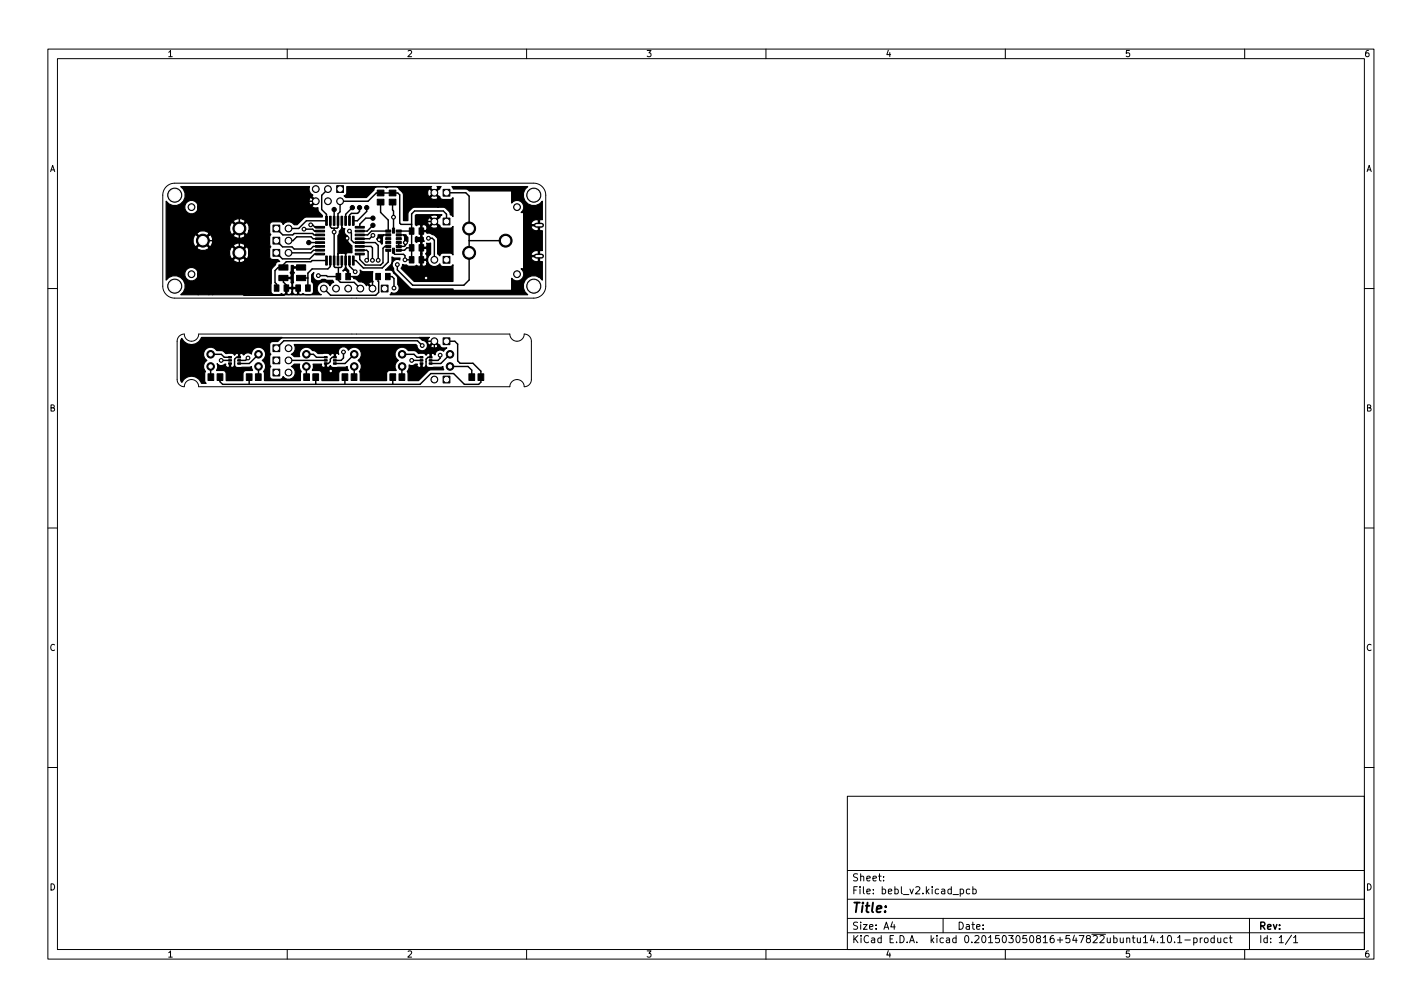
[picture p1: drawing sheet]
<svg xmlns="http://www.w3.org/2000/svg" width="297mm" height="210mm" viewBox="0 0 297 210" stroke-linecap="round" stroke-linejoin="round" font-family="sans-serif">
<defs><g id="words">
<text font-size="2.8" x="178" y="190.6">Title:</text>
<g font-size="2.1">
<text x="178" y="184">Sheet:</text>
<text x="178" y="186.7">File: bebl_v2.kicad_pcb</text>
<text x="178" y="196.9">KiCad E.D.A. kicad 0.201503050816+547822ubuntu14.10.1-product</text>
<text x="178" y="194.1">Size: A4</text>
<text x="200" y="194.1">Date:</text>
<text x="263" y="194.1">Rev:</text>
<text x="263" y="196.9">Id: 1/1</text>
</g>
<g font-size="1.8">
<text x="35" y="11.9">1</text>
<text x="85" y="11.9">2</text>
<text x="135" y="11.9">3</text>
<text x="185" y="11.9">4</text>
<text x="235" y="11.9">5</text>
<text x="285" y="11.9">6</text>
<text x="10.3" y="35.9">A</text>
<text x="285.3" y="35.9">A</text>
<text x="10.3" y="85.9">B</text>
<text x="285.3" y="85.9">B</text>
<text x="10.3" y="135.9">C</text>
<text x="285.3" y="135.9">C</text>
<text x="10.3" y="185.9">D</text>
<text x="285.3" y="185.9">D</text>
<text x="35" y="199.9">1</text>
<text x="85" y="199.9">2</text>
<text x="135" y="199.9">3</text>
<text x="185" y="199.9">4</text>
<text x="235" y="199.9">5</text>
<text x="285" y="199.9">6</text>
</g>
</g></defs>
<g fill="none" stroke="#000" stroke-width=".21">
<path d="M10 10.2h277v190.1h-277zM12 12.2h273v186.1h-273zM60 10.2v2M110 10.2v2M160 10.2v2M210 10.2v2M260 10.2v2M34.7 39l.7-.5 1.1-.3h75a2.5 2.5 0 0 1 2.5 2.5v19a2.5 2.5 0 0 1-2.5 2.5h-75a2.5 2.5 0 0 1-2.5-2.5v-19l.2-1zM10 60.2h2M37.4 70.2l.5-.3a.41 .41 0 0 1 .5-.1 .41 .41 0 0 1 .2 .5 1.5 1.5 0 0 0 1.7 .9 1.5 1.5 0 0 0 1.2-1.5h65a1.5 1.5 0 0 0 1.5 1.5 1.5 1.5 0 0 0 1.5-1.5 1.5 1.5 0 0 1 1.5 1.5v8a1.5 1.5 0 0 1-1.5 1.5 1.5 1.5 0 0 0-1.5-1.5 1.5 1.5 0 0 0-1.5 1.5h-65a1.5 1.5 0 0 0-1.5-1.5 1.5 1.5 0 0 0-1.5 1.5 1.5 1.5 0 0 1-1.5-1.5v-8.1zM285 60.2h2M10 110.2h2"/>
<path d="M285 110.2h2M10 160.2h2M177 166.3h108v32h-108zM285 160.2h2M60 198.3v2M110 198.3v2M160 198.3v2M177 194.8h108M177 191.8h108M177 187.8h108M177 181.8h108M184.6 183.8v.1"/>
<path d="M184.6 183v.1M186.4 192.5l-.3 1h.9M186.8 193v1M197 191.8v3M200.6 185.7l.4-.1 .3 .3-.2 .7h-.5M200.6 185.6v1.5M202.6 185.7l-.5-.1-.2 .3 .1 .7h.6M203.2 185.7l.4-.1 .3 .3-.1 .7h-.6M203.2 185.1v1.5M210 198.3v2M242.4 195.8l.5-.5v1.5M242.4 196.8h.9"/>
<path d="M244.1 195.4l.1-.1a.8 .8 0 0 1 .5 .8 .8 .8 0 0 1-.5 .7 1 1 0 0 1-.1-1.4zM245.4 196.7v.1M246 195.8l.4-.5v1.5M246 196.8h.9M247.5 196.3h1.1M249.4 195.9l.4-.1 .3 .3-.2 .7h-.5M249.4 195.8v1.5M250.7 195.8v1M251.1 195.8l-.4 .3M251.7 195.9l.4-.1 .3 .3v.4l-.3 .3h-.4l-.1-.3zM253.6 195.9l-.4-.1-.3 .3 .2 .7h.5M253.6 195.3v1.5"/>
<path d="M254.4 195.8v1h.4l.2-.1M255 195.8v1M256.4 195.9l-.5-.1-.3 .3 .2 .7h.6M256.8 195.8h.6M257 195.3v1.3l.4 .2M260 198.3v2M261 191.8v6.5M269.8 195.3l-1.3 1.9M270.2 195.8l.4-.5v1.5M270.2 196.8h.9"/>
</g>
<g fill="#000" stroke="#000" stroke-width=".21">
<path d="M70.3 38.8h1.5v1.4h-1.5zM92.6 39.5h1.4v1.5h-1.4zM57 49.5h1.4v1.5h-1.4zM57 52.1h1.4v1.4h-1.4zM57 47h1.4v1.4h-1.4zM57.3 59.5h1v1.3h-1zM58.3 55.3h1.8v1.1h-1.8zM58.3 57.5h1.8v1.1h-1.8zM59.3 59.5h1v1.3h-1zM62 57.5h1.9v1.1h-1.9zM62 55.3h1.9v1.1h-1.9zM65.9 52.9h1.9v.3h-1.9z"/>
<path d="M65.9 52.1h1.9v.3h-1.9zM65.9 51.3h1.9v.3h-1.9zM65.9 50.5h1.9v.3h-1.9zM65.9 49.7h1.9v.3h-1.9zM65.9 48.9h1.9v.3h-1.9zM65.9 48.1h1.9v.3h-1.9zM65.9 47.3h1.9v.3h-1.9zM68 53.4h.4v1.9h-.4zM68 45.1h.4v1.9h-.4zM68.8 53.4h.4v1.9h-.4zM68.8 45.1h.4v1.9h-.4zM69.6 53.4h.4v1.9h-.4z"/>
<path d="M69.6 45.1h.4v1.9h-.4zM70.4 53.4h.4v1.9h-.4zM70.4 45.1h.4v1.9h-.4zM70.2 57.1h1v1.3h-1zM71.2 53.4h.4v1.9h-.4zM71.2 45.1h.4v1.9h-.4zM72 53.4h.4v1.9h-.4zM72 45.1h.4v1.9h-.4zM72.8 53.4h.4v1.9h-.4zM72.8 45.1h.4v1.9h-.4zM72.2 57.1h1v1.3h-1zM73.6 53.4h.4v1.9h-.4z"/>
<path d="M73.6 45.1h.4v1.9h-.4zM74.2 52.9h1.9v.3h-1.9zM74.2 52.1h1.9v.3h-1.9zM74.2 51.3h1.9v.3h-1.9zM74.2 50.5h1.9v.3h-1.9zM74.2 49.7h1.9v.3h-1.9zM74.2 48.9h1.9v.3h-1.9zM74.2 48.1h1.9v.3h-1.9zM74.2 47.3h1.9v.3h-1.9zM78.5 57.1h1v1.3h-1zM78.8 39.7h1.4v1.2h-1.4zM78.8 41.6h1.4v1.2h-1.4z"/>
<path d="M79.6 59.5h1.5v1.5h-1.5zM80.5 57.1h1v1.3h-1zM80.6 50.4h1v.5h-1zM80.6 49.6h1v.5h-1zM80.6 48.8h1v.5h-1zM80.6 48h1v.5h-1zM80.6 51.2h1v.5h-1zM80.6 52h1v.5h-1zM82 51.8h.4v1.1h-.4zM82 47.6h.4v1.1h-.4zM81.3 39.7h1.4v1.2h-1.4zM81.3 41.6h1.4v1.2h-1.4z"/>
<path d="M82.8 52h1v.5h-1zM82.8 51.2h1v.5h-1zM82.8 48h1v.5h-1zM82.8 48.8h1v.5h-1zM82.8 49.6h1v.5h-1zM82.8 50.4h1v.5h-1zM85.5 51.1h1v1.3h-1zM85.5 53.6h1v1.3h-1zM85.5 47.6h1v1.3h-1zM87.5 51.1h1v1.3h-1zM87.5 53.6h1v1.3h-1zM87.5 47.6h1v1.3h-1z"/>
<path d="M92.6 53.5h1.4v1.5h-1.4zM92.6 45.5h1.4v1.5h-1.4zM43.4 78h1.2v1.4h-1.2zM45.4 78h1.2v1.4h-1.2zM47.7 75.7h.6v.3h-.6zM47.7 75.1h.6v.3h-.6zM47.7 74.4h.6v.3h-.6zM49.6 74.4h.7v.3h-.7zM49.6 75.7h.7v.3h-.7zM49.6 75.1h.7v.3h-.7zM51.4 78h1.2v1.4h-1.2zM53.4 78h1.2v1.4h-1.2z"/>
<path d="M57 74.5h1.4v1.5h-1.4zM57 72h1.4v1.4h-1.4zM57 77.1h1.4v1.4h-1.4zM61.8 59.5h1v1.3h-1zM63.8 59.5h1v1.3h-1zM63.4 78h1.2v1.4h-1.2zM65.4 78h1.2v1.4h-1.2zM67.7 75.7h.6v.3h-.6zM67.7 75.1h.6v.3h-.6zM67.7 74.4h.6v.3h-.6zM69.7 74.4h.6v.3h-.6zM69.7 75.7h.6v.3h-.6z"/>
<path d="M69.7 75.1h.6v.3h-.6zM71.4 78h1.2v1.4h-1.2zM73.4 78h1.2v1.4h-1.2zM81.4 78h1.2v1.4h-1.2zM83.4 78h1.2v1.4h-1.2zM87.7 75.7h.7v.3h-.7zM87.7 75.1h.7v.3h-.7zM87.7 74.4h.7v.3h-.7zM89.7 74.4h.6v.3h-.6zM89.7 75.7h.6v.3h-.6zM89.7 75.1h.6v.3h-.6zM92.6 78.5h1.4v1.5h-1.4z"/>
<path d="M92.6 70.5h1.4v1.5h-1.4zM97.9 78h1.2v1.4h-1.2zM99.9 78h1.2v1.4h-1.2z"/>
<circle cx="66" cy="39.5" r=".71"/>
<circle cx="68.5" cy="39.5" r=".71"/>
<circle cx="36.5" cy="40.7" r="1.47"/>
<circle cx="36.5" cy="59.7" r="1.47"/>
<circle cx="40" cy="43.2" r=".71"/>
<circle cx="40" cy="57.2" r=".71"/>
<circle cx="42.4" cy="50.2" r="1.35"/>
<circle cx="50" cy="47.7" r="1.35"/>
<circle cx="50" cy="52.8" r="1.35"/>
<circle cx="60.3" cy="52.8" r=".71"/>
<circle cx="60.3" cy="47.7" r=".71"/>
<circle cx="60.3" cy="50.2" r=".71"/>
<circle cx="63.5" cy="47.8" r=".4"/>
<circle cx="64.5" cy="50.6" r=".45"/>
<circle cx="64.9" cy="46.9" r=".4"/>
<circle cx="66" cy="42" r=".71"/>
<circle cx="66.5" cy="57.5" r=".4"/>
<circle cx="68.5" cy="42" r=".71"/>
<circle cx="69.8" cy="43.7" r=".45"/>
<circle cx="69.8" cy="48.4" r=".4"/>
<circle cx="71" cy="42" r=".71"/>
<circle cx="72.5" cy="49.7" r=".4"/>
<circle cx="73" cy="48.2" r=".4"/>
<circle cx="73.6" cy="43.3" r=".45"/>
<circle cx="74.2" cy="56.7" r=".4"/>
<circle cx="75.1" cy="43.3" r=".45"/>
<circle cx="76.6" cy="43.3" r=".45"/>
<circle cx="76.6" cy="54.3" r=".4"/>
<circle cx="77.8" cy="54.3" r=".4"/>
<circle cx="77.9" cy="45.5" r=".45"/>
<circle cx="77.9" cy="49.1" r=".4"/>
<circle cx="77.9" cy="47" r=".45"/>
<circle cx="79" cy="54.3" r=".4"/>
<circle cx="79.2" cy="50" r=".4"/>
<circle cx="82.2" cy="45.3" r=".4"/>
<circle cx="83" cy="55.2" r=".4"/>
<circle cx="84.6" cy="54.2" r=".4"/>
<circle cx="84.7" cy="50.6" r=".4"/>
<circle cx="89" cy="58" r=".4"/>
<circle cx="89.5" cy="49.7" r=".4"/>
<circle cx="90.7" cy="40.2" r=".71"/>
<circle cx="90.7" cy="54.2" r=".71"/>
<circle cx="90.7" cy="46.2" r=".71"/>
<circle cx="98" cy="52.8" r="1.35"/>
<circle cx="98" cy="47.7" r="1.35"/>
<circle cx="105.6" cy="50.2" r="1.35"/>
<circle cx="108" cy="43.2" r=".71"/>
<circle cx="108" cy="57.2" r=".71"/>
<circle cx="111.5" cy="40.7" r="1.47"/>
<circle cx="111.5" cy="59.7" r="1.47"/>
<circle cx="44" cy="74" r=".79"/>
<circle cx="44" cy="76.5" r=".79"/>
<circle cx="46.2" cy="75.2" r=".4"/>
<circle cx="51.8" cy="74.7" r=".4"/>
<circle cx="54" cy="74" r=".79"/>
<circle cx="54" cy="76.5" r=".79"/>
<circle cx="60.3" cy="75.2" r=".71"/>
<circle cx="60.3" cy="72.7" r=".71"/>
<circle cx="60.3" cy="77.8" r=".71"/>
<circle cx="64" cy="74" r=".79"/>
<circle cx="64" cy="76.5" r=".79"/>
<circle cx="67.6" cy="60.2" r=".71"/>
<circle cx="69.1" cy="77.5" r=".4"/>
<circle cx="70.2" cy="60.2" r=".71"/>
<circle cx="71.8" cy="73.5" r=".4"/>
<circle cx="72.7" cy="60.2" r=".71"/>
<circle cx="74" cy="74" r=".79"/>
<circle cx="74" cy="76.5" r=".79"/>
<circle cx="75.3" cy="60.2" r=".71"/>
<circle cx="77.8" cy="60.2" r=".71"/>
<circle cx="82.3" cy="60.1" r=".4"/>
<circle cx="84" cy="76.5" r=".79"/>
<circle cx="84" cy="74" r=".79"/>
<circle cx="86" cy="75.2" r=".4"/>
<circle cx="88.2" cy="72.1" r=".4"/>
<circle cx="90.7" cy="79.2" r=".71"/>
<circle cx="90.7" cy="71.2" r=".71"/>
<circle cx="91.9" cy="74.2" r=".4"/>
<circle cx="94" cy="76.5" r=".79"/>
<circle cx="94" cy="74" r=".79"/>
</g>
<path d="M112 53.5h1.1M112 47h1.1" fill="none" stroke="#000" stroke-width="1.1"/>
<g fill="none" stroke="#000" stroke-width=".3">
<path d="M68.5 39.5l-1.3 1.3v2.9l1 1v1.4h-4.2l-1.6 1.6h-2.1M42.4 50.2h7.6M57.7 47.7l1.4 1.3h2l.3-.3h3.9l.3 .3h1.2M57.7 50.2l1.3 1.3h2l.4 .5h3.5l.6-.6h1.3M57.7 52.8l1.3 1.2h5.7l1-1h1.1M63.5 47.8h1.8l.4 .4h1.1M64.3 58h-1.4v.3M64.5 50.6h2.3M64.5 50.6h.1M64.9 46.9h.4l.5 .5h1M66 42h-14l-2 2v16.6l1 1h8.3l.5-.5v-1.6l-.6-.6v-.9h1.5l.3-.4v-1.5l.3-.3h1.6M66.5 57.5h1.7l.2 .2h2.3"/>
<path d="M66.8 49.8h-1.4l-.4-.4h-3l-.8 .8h-.9M66.8 52.2h-1.3l-.5 .6h-4.7M68.2 54.4h-3l-.2 .2h-5.2l-.6 .6v.6h-1.1l-.7 .7v2.5l.4 .3v.8M69 46.1v1.2l.3 .3h1.1l.2-.2v-2.8l.4-.4v-2.2h5.9l1.7-1.7h4.5l.4 .4v5.9l.2 .2h2.3M69 54.4v1.2l-.5 .5h-3.3l-.9 .9v3.1M69.8 43.7h.1M69.8 47.6v8l.2 .2h1.2l.2-.2v-1.2M69.8 48.4h.1M69.8 43.7v2.4M70.6 54.4v-1.4l.2-.2h1.2l.2 .2v3.3l.5 .6v.8h4.1l1 1.1v1.4M70.7 55.8v2.7l.4 .4h2.9l1.3 1.3M71.4 49.3h.1"/>
<path d="M71.4 46.1v6.7M71.4 49.7h1.1M73 54.4v1.1l1.2 1.2M73 48.2l.4 .4v1.5l.5 .5h4.5l.6 .6v3.1M73.6 43.3l-1.4 1.4v1.4M75.1 43.3v.8l-.4 .4h-1.3l-.4 .4v1.2M75.2 51.4h2.3l.3 .3v2.6M75.2 52.2h1.4l.3 .3v1.5l-.3 .3M76.6 43.3v.8l-1.9 2h-.9M77.9 45.5h-1.5l-1.2 1.3v.6M77.9 47l-1.2 1.2h-1.5M77.9 49.1l-.7 .7h-2"/>
<path d="M79 57.7l.1 3.3-.6 .6h-9.5l-1.3-1.4M79.5 42.2v2.1l1.6 1.6v2.3h-3.5l-.8 .8h-1.6M81 57.7h.9l.4 .4v2M81.1 51.4h-.7l-.4 .4v3l-.5 .5h-3.2l-1.1-1.1v-1.2M81.1 49h-.9l-1 1M81.1 52.2v2.5l-1.3 1.2h-3.9l-1.5-1.5h-.6M82 42.2v1.6l.2 .2v4.1M83.3 48.2h2.7M83.3 49h1l.4 .4v1.8l-.2 .2h-1.2v-.8M86 51.7h-1l-.5 .5h-1.2M89.5 49.7h.8l.4 .5v4M90.7 46.2h-2l-.7 .7v9.1l1 .9v1.1"/>
<path d="M93.3 40.2h4l.7 .7v17.5l-1.1 1.1h-10.7l-3.2-3.2v-1.1M93.3 46.2v-1.5l-.7-.7h-6l-.6 .7v9.5h-1.4v-.8l-.3-.3h-1.9l-.2-.3v-.5M98 50.2h7.6M44 76.5v2.2M44 74h2.2l.7 .6h1.1M46.2 75.2h1.8M48 75.9v.9l.3 .2h.4l.3-.3v-1.7l.4-.4h.6v-3.1l1-1h37.5l.7 .7h1.5v1.8l-.7 .8v.8h-.6l-.4 .4v1.7l-.3 .3h-.4l-.2-.2v-.9M51.8 74.7l-.5 .5h-1.3M52 78.7v1.5M54 76.5v2.2M54 74l-1.9 1.9h-2.1M59.8 60.1h2.5"/>
<path d="M60.3 75.2h7.7M64 76.5v2.2M64 74h1.5l.6 .6h1.9M66 78.7v1.5M70 74.6h-.6l-.4 .4v.5l-.4 .4h-.6v.5l1.1 1.1M71.7 73.5v1.2l-.4 .5h-1.3M72 78.7v1.5M74 76.5v2.2M74 74l-1.9 1.9h-2.1M82 78.7v1.5M84 74h2.5l.6 .6h1M84 76.5v2.2"/>
<path d="M86 75.2h2.1M88.2 72.1l-1-1h-27.9l-1.6 1.6M91.9 74.2v.6l-.4 .4h-1.5M93.3 71.2h1.7l.6 .6v3.5l.5 .5h2.7l1.7 1.7v2.3l-.5 .4h-3l-2.3-2.2h-4.7l-2.3 2.2h-41.2l-.5-.5v-1M94 74l-1.9 1.9h-2.1M94 76.5h3.8l.7 .8v1.4"/>
</g>
<g fill="#000" stroke="#000" stroke-width=".25">
<path d="M34.7 42a2.19 2.19 0 0 0 3.4 .3 2.19 2.19 0 0 0-.3-3.3h26.9l-.1 .2a1.36 1.36 0 0 0 .8 1.5l-.2 .3 1 1-.4 .4v-.4l-.8-.8a.93 .93 0 0 0 0 1.6l.8-.8v.4l-.6 .6v.2l.6 .2h.6l.1 .6 .8 1v.3l-3.6 .1-1.6 1.5h-.6a1.41 1.41 0 0 0-2.4 0 .63 .63 0 0 0-.6-.6h-1.5l-.6 .4-.1 1.8 .3 .5-.3 .5v1.5l.3 .5-.3 .5v1.6a.65 .65 0 0 0 .7 .6h1l.4 .4a.7 .7 0 0 0-.9 .7l-.6 .6-.2 .6-.1 4.4a.65 .65 0 0 0 .7 .6h1l.5-.2 .4 .2h.3l.2-.2v-1.3h1.1l.2-.1v-.6l-.2-.3v-.7l-.1-.1h-1.6v-.3h1.6l.1-.1v-.5l-.2-.4 .2-.5v-1h.5l.1 .3h1.6v.3h-1.6l-.1 .1v.5l.2 .3-.2 .5v1.6l-.2 .3v.6l.2 .1h1.1v1.3l.2 .2h.3l.4-.2a2.12 2.12 0 0 0 1.8 .2l.4-.6-.1-1.7-.3-.4v-1.4l.5-.5-.2 .4a1.09 1.09 0 0 0 .6 1.2 1.09 1.09 0 0 0 1.2-.2l2.3 .2 .2 .4-.3 .2-.5 .6a1.4 1.4 0 0 0-2.3-.4 1.4 1.4 0 0 0 .5 2.2h-4.9v-1.2h-.9a.69 .69 0 0 0-.1 .9 .69 .69 0 0 0 1 .1v.2h-1.2v-1.1l-.2-.1h-.9v1a.62 .62 0 0 0 1.1-.3v.5h-9v-14.2l-.2-.7-.4-.2-.1 .2-.2-.6a1.68 1.68 0 0 0-2.4 .3l1.3 1.2 1.3-1.2v.3l-1.1 1.1 1.2 1.3 .4-.2 .2-.7v5v-.8l-.2-.6-.4-.2-.1 .2v-2.6l-1.3-1.2-.2 .2v-.4l-1.2-1.3a1.56 1.56 0 0 0 0 2.6l1.2-1.3v.4l-1.1 1 .2 .4a1.67 1.67 0 0 0 2.4-.4v2.2l-.2-.3a1.68 1.68 0 0 0-2.4 .3l1.3 1.3 1.3-1.3v.4l-1.1 1.1 1.2 1.3 .4-.2 .2-.8v8.4h-.7v-7.3l-1.3-1.2-.2 .1v-.3l-1.2-1.3a1.56 1.56 0 0 0 0 2.6l1.2-1.3v.3l-1.1 1.1 .2 .3a1.67 1.67 0 0 0 2.4-.3v7.3h-6.9v-11.7l-.3-.7-.3-.1-.2 .2v-.4a1.64 1.64 0 0 0-2.2-.4v-5.4l-.2-.5a1.42 1.42 0 0 0-2.4 0 1.42 1.42 0 0 0 .9 2.1 1.42 1.42 0 0 0 1.7-1.6v5.4l-.3 .4 1.3 1.3 1.2-1.3v.4l-1 1 1.2 1.3 .3-.1 .3-.8v10.9h-.8v-9.8l-1.2-1.3-.2 .2v-.4l-1.3-1.2-.3 .1a1.68 1.68 0 0 0 .3 2.4l1.3-1.3v.4l-1.1 1.1 .2 .3a1.67 1.67 0 0 0 2.3-.3v9.8h-2.2v-4.5l-.2-.5a1.42 1.42 0 0 0-2.4 0 1.42 1.42 0 0 0 .9 2.1 1.42 1.42 0 0 0 1.7-1.6v4.5h-3.6a2.19 2.19 0 0 0 .3-3.3 2.19 2.19 0 0 0-3.4 .3zM72.2 55.7l.7 .8-.1 1.4h-.2v-1.3l-.2-.2h-.3l-.4 .2-.1-.1 .4-.3zM71.4 47.4l.3 .3h.3a1.05 1.05 0 0 0 .6 1.6 1.7 1.7 0 0 0 .9 2v1.5h-1l-.3 .3-.3-.3h-1l-.3 .3v-3.9l.3-.5v-.4l.4-.6zM79 49h1.2l-.3 .3v1.6l-.2 .1-1-1.1 .3-.5zM84.2 49h.6l.4 .6v.8l-.4 .6-.3 .2v-.3a.44 .44 0 0 1 0-.7v-.9zM72.4 39h17.8l-.3 .3 .8 .8 .8-.8-.2-.3h.9l-.3 .5-.2-.1-.8 .8 .8 .8h.2a.65 .65 0 0 0 .6 .7h1.5l.6-.4v3.9l-.5-.5a2.04 2.04 0 0 0-2.6-1.4v-2.1l-.8-.8-.1 .2v-.4l-.9-.8a.93 .93 0 0 0 0 1.6l.9-.8v.4l-.7 .6a.93 .93 0 0 0 1.6 0v2.1h-4.9a1.89 1.89 0 0 0-1.4 1.4v1.4h-.9v-5.4a1.6 1.6 0 0 0-.9-1.1 .63 .63 0 0 0-.7-.6h-1.4l-.5 .3-.6-.3h-1.4a.81 .81 0 0 0-.8 .7l-1.4 1.5h-4.4l-.3-.3a.63 .63 0 0 0 .5-.7zM86.8 45l.1-.2 5.4 .1-.2 .1-.2 .5-.4 .1v-.3a.93 .93 0 0 0-1.6 0l.8 .8 .8-.8v.3l-.6 .6 .8 .8h.2a.65 .65 0 0 0 .6 .7h1.5l.6-.4v5.9l-.6-.4h-1.5a.63 .63 0 0 0-.6 .6l-.4-.3v-5.9l-.8-.8-.1 .2v-.4l-.9-.8a.93 .93 0 0 0 0 1.6l.9-.8v.4l-.7 .6a.93 .93 0 0 0 1.6 0v5.9v-2.9a1.95 1.95 0 0 0-1.4-1.4l-.4-.1h-.5v-1a.63 .63 0 0 0-.3-.7 .63 .63 0 0 0-.8 .1v1h.9l.2-.1v.5l-.2-.1h-.9v1l.3 .2 .2 .8-.5 .2v1h.9l.2-.1-.1-.7 .8-.1v2.4a1.42 1.42 0 0 0-.2 2.1 1.42 1.42 0 0 0 2.2-.1 .63 .63 0 0 0 .6 .6h1.5l.6-.4v3.5h-5.4v-3.7a2.74 2.74 0 0 0-.3-2.1l.3-.4v-.6l-.2-.1h-.9v2.2h.9l.2-.1v.5l-.2-.1h-.9v1a.62 .62 0 0 0 1.1-.3v3.7h-2.7l-2.7-2.8 .3-.8 .9 .2a2.12 2.12 0 0 0 1.8 .2l.2-.2 .4 .2h.3l.2-.2v-4.8l-.2-.2h-.3l-.4 .2-.2-.2v-.8l.2-.2 .4 .2h.3l.2-.2v-2.3l-.2-.2h-.3l-.4 .2-.2-.2zM94.4 39h15.8a2.19 2.19 0 0 0-.3 3.3 2.19 2.19 0 0 0 3.4-.3v3.9h-.6v2.3h.6v4.1h-.6v2.3h.6v3.9l-.9-.7v-11.9a1.26 1.26 0 0 0-1.5 .8l.1 .2h1.4v.3h-1.4a.84 .84 0 0 0 .9 1h.5v4.1a1.26 1.26 0 0 0-1.5 .9l.1 .1h1.4v.3h-1.4a.84 .84 0 0 0 .9 1h.5v3.2a2.18 2.18 0 0 0-2.8 .8 2.18 2.18 0 0 0 .6 2.9h-28.7l.2-.4a1.09 1.09 0 0 0 1.5-.3 1.09 1.09 0 0 0-.1-1.4v-1.3a1.6 1.6 0 0 0-.9-1.1 .64 .64 0 0 0-.7-.6h-1l1.3-1.4 .1-1.4 .5 .3h1.2l-.1 .4a1.08 1.08 0 0 0-1.4 .3 1.08 1.08 0 0 0 .1 1.4l.2 .9 3.2 3.2 .6 .2h8.4v.3h12.3v-2.5a1.41 1.41 0 0 0 2.1 .2 1.41 1.41 0 0 0-.1-2.2h.5v-11.7h-.5a1.41 1.41 0 0 0 .1-2.2 1.41 1.41 0 0 0-2.1 .2v-2.5h-8.9l-.7-.4h-2.6zM45.4 75.9a1.05 1.05 0 0 0 1.5 .1h.3l-.1 .2a.52 .52 0 0 0 .8 .4v-.5h.3v.5a.47 .47 0 0 0 .5 .1 .47 .47 0 0 0 .3-.4l.1 .3a1.61 1.61 0 0 0 1.5 .1h1.5l.4-.2 .3 .9h-1.4a.65 .65 0 0 0-.7 .6v1.5h-3.4v-1.5a.65 .65 0 0 0-.7-.6h-1.4a1.4 1.4 0 0 0 .2-1.5zM38 70.7a2.2 2.2 0 0 0 2.1 1.2 2.2 2.2 0 0 0 2-1.4h16.8l-.9 .8h-1a.65 .65 0 0 0-.7 .6v1.6l.3 .5-.3 .5v1.5l.3 .5-.3 .5v1.6a.65 .65 0 0 0 .7 .6h1.5a.63 .63 0 0 0 .6-.6 1.41 1.41 0 0 0 2.3 .1 1.41 1.41 0 0 0-.5-2.2l.6-.5h1.1a1.34 1.34 0 0 0 .3 1.5l-.2 .5v1.5h-7.4v-1.5l-.2-.5a1.45 1.45 0 0 0-.3-2.3 1.49 1.49 0 0 0 0-2.5 1.49 1.49 0 0 0-2.3 1.2 1.08 1.08 0 0 0-1.6 .2l-.1-.1a.45 .45 0 0 0-.7-.1v.5h-.3v-.5a.47 .47 0 0 0-.5-.1 .47 .47 0 0 0-.3 .4l-.1-.3a1.61 1.61 0 0 0-1.5-.1h-.2l-.7-.5-1.2-.1a1.49 1.49 0 0 0-2.4-.3 1.49 1.49 0 0 0 .3 2.3 1.45 1.45 0 0 0-.3 2.3l-.2 .5v1.5l.4 .5h-1a2.2 2.2 0 0 0-2-1.4 2.2 2.2 0 0 0-2.1 1.2l-.3-.6v-7.9zM65.4 76h1.8l-.1 .2a.52 .52 0 0 0 .8 .4v-.5h.3v.5a.47 .47 0 0 0 .5 .1 .47 .47 0 0 0 .3-.4l.1 .3a1.61 1.61 0 0 0 1.5 .1h1.5l.4-.2 .3 .9h-1.4a.65 .65 0 0 0-.7 .6v1.5h-3.4v-1.5a.65 .65 0 0 0-.7-.6h-1.4a1.39 1.39 0 0 0 .2-1.4zM73.7 57.9l.2-.1a1.07 1.07 0 0 0 1.1-.3 1.07 1.07 0 0 0 .2-1.1l.7 .3h2l-.1 1.8 .1 .3-.8 .2-.1 .3 1 1-.2 .1-1-1-.3 .3a1.35 1.35 0 0 0-1.5-.8 1.21 1.21 0 0 0-1.1-.7z"/>
<path d="M80.2 60.1h.3v.3h-.3zM85.5 76.2a1.02 1.02 0 0 0 1.2-.2h.5l-.1 .2a.52 .52 0 0 0 .8 .4v-.5h.3v.5a.47 .47 0 0 0 .5 .1 .47 .47 0 0 0 .3-.4l.1 .3a1.61 1.61 0 0 0 1.5 .1h1.5l.4-.2 .2 .7-3 .1-2.3 2.2h-2.1v-1.5l-.2-.5a1.38 1.38 0 0 0 .4-1.3zM61.5 71.9h25.4l.2 .3a1.09 1.09 0 0 0 1.1 1.1 1.09 1.09 0 0 0 1.1-1.1 1.09 1.09 0 0 0-1.1-1.1l-.6-.6h2.1a.95 .95 0 0 0 0 1.5l1-.9 1 .9h.2a.65 .65 0 0 0 .6 .7h.8l-.6 .6a.99 .99 0 0 0-1.2-.1v-1l-.8-.8-.8 .8a.93 .93 0 0 0 1.6 0v1a.99 .99 0 0 0-.6 .9l-.1-.1a.45 .45 0 0 0-.7-.1v.5h-.3v-.5a.47 .47 0 0 0-.5-.1 .47 .47 0 0 0-.3 .4l-.1-.3a1.61 1.61 0 0 0-1.5-.1l-.6-.5-1.5-.1a1.49 1.49 0 0 0-2.4-.3 1.49 1.49 0 0 0 .3 2.3 1.48 1.48 0 0 0-.4 2.2h-1.4a.65 .65 0 0 0-.7 .6v1.5h-5.4v-1.5l-.2-.5a1.45 1.45 0 0 0-.3-2.3 1.5 1.5 0 0 0 .3-2.3 1.5 1.5 0 0 0-2.3 .2 1.09 1.09 0 0 0-1.5-.6 1.09 1.09 0 0 0-.5 1.5l-.6-.2-.1 .1v.5h-.3v-.5a.47 .47 0 0 0-.5-.1 .47 .47 0 0 0-.3 .4l-.1-.3a1.61 1.61 0 0 0-1.5-.1h-1a1.37 1.37 0 0 0-1.2-.7 1.49 1.49 0 0 0-1.9-.5 1.49 1.49 0 0 0-.7 1.9h-1.1l-.6-.5a1.37 1.37 0 0 0 .6-2.1z"/>
</g>
<g fill="#fff" stroke="#fff" stroke-width=".21">
<circle cx="83" cy="55.2" r=".15"/>
<circle cx="72.5" cy="49.7" r=".15"/>
<circle cx="89" cy="58" r=".15"/>
<circle cx="84.7" cy="50.6" r=".15"/>
<circle cx="79.2" cy="50" r=".15"/>
<circle cx="66.5" cy="57.5" r=".15"/>
<circle cx="69.8" cy="48.4" r=".15"/>
<circle cx="84.6" cy="54.2" r=".15"/>
<circle cx="79" cy="54.3" r=".15"/>
<circle cx="82.3" cy="60.1" r=".15"/>
<circle cx="73" cy="48.2" r=".15"/>
<circle cx="64.9" cy="46.9" r=".15"/>
<circle cx="63.5" cy="47.8" r=".15"/>
<circle cx="77.8" cy="54.3" r=".15"/>
<circle cx="76.6" cy="54.3" r=".15"/>
<circle cx="82.2" cy="45.3" r=".15"/>
<circle cx="77.9" cy="49.1" r=".15"/>
<circle cx="74.2" cy="56.7" r=".15"/>
<circle cx="69.1" cy="77.5" r=".15"/>
<circle cx="89.5" cy="49.7" r=".15"/>
<circle cx="51.8" cy="74.7" r=".15"/>
<circle cx="46.2" cy="75.2" r=".15"/>
<circle cx="71.8" cy="73.5" r=".15"/>
<circle cx="91.9" cy="74.2" r=".15"/>
<circle cx="88.2" cy="72.1" r=".15"/>
<circle cx="86" cy="75.2" r=".15"/>
<circle cx="93.3" cy="79.2" r=".46"/>
<circle cx="90.7" cy="79.2" r=".46"/>
<circle cx="93.3" cy="54.2" r=".46"/>
<circle cx="90.7" cy="54.2" r=".46"/>
<circle cx="57.7" cy="75.2" r=".46"/>
<circle cx="60.3" cy="75.2" r=".46"/>
<circle cx="93.3" cy="71.2" r=".46"/>
<circle cx="90.7" cy="71.2" r=".46"/>
<circle cx="57.7" cy="50.2" r=".46"/>
<circle cx="60.3" cy="50.2" r=".46"/>
<circle cx="57.7" cy="52.8" r=".46"/>
<circle cx="60.3" cy="52.8" r=".46"/>
<circle cx="108" cy="57.2" r=".46"/>
<circle cx="108" cy="43.2" r=".46"/>
<circle cx="40" cy="43.2" r=".46"/>
<circle cx="40" cy="57.2" r=".46"/>
<circle cx="94" cy="76.5" r=".36"/>
<circle cx="94" cy="74" r=".36"/>
<circle cx="84" cy="76.5" r=".36"/>
<circle cx="84" cy="74" r=".36"/>
<circle cx="74" cy="76.5" r=".36"/>
<circle cx="74" cy="74" r=".36"/>
<circle cx="64" cy="76.5" r=".36"/>
<circle cx="64" cy="74" r=".36"/>
<circle cx="54" cy="76.5" r=".36"/>
<circle cx="54" cy="74" r=".36"/>
<circle cx="44" cy="76.5" r=".36"/>
<circle cx="44" cy="74" r=".36"/>
<circle cx="80.3" cy="60.2" r=".46"/>
<circle cx="77.8" cy="60.2" r=".46"/>
<circle cx="75.3" cy="60.2" r=".46"/>
<circle cx="72.7" cy="60.2" r=".46"/>
<circle cx="70.2" cy="60.2" r=".46"/>
<circle cx="67.6" cy="60.2" r=".46"/>
<circle cx="36.5" cy="59.7" r="1.22"/>
<circle cx="111.5" cy="40.7" r="1.22"/>
<circle cx="111.5" cy="59.7" r="1.22"/>
<circle cx="36.5" cy="40.7" r="1.22"/>
<circle cx="71" cy="39.5" r=".46"/>
<circle cx="71" cy="42" r=".46"/>
<circle cx="68.5" cy="39.5" r=".46"/>
<circle cx="68.5" cy="42" r=".46"/>
<circle cx="66" cy="39.5" r=".46"/>
<circle cx="66" cy="42" r=".46"/>
<circle cx="57.7" cy="47.7" r=".46"/>
<circle cx="60.3" cy="47.7" r=".46"/>
<circle cx="93.3" cy="46.2" r=".46"/>
<circle cx="90.7" cy="46.2" r=".46"/>
<circle cx="93.3" cy="40.2" r=".46"/>
<circle cx="90.7" cy="40.2" r=".46"/>
<circle cx="57.7" cy="72.7" r=".46"/>
<circle cx="60.3" cy="72.7" r=".46"/>
<circle cx="57.7" cy="77.8" r=".46"/>
<circle cx="60.3" cy="77.8" r=".46"/>
<circle cx="50" cy="52.8" r=".87"/>
<circle cx="50" cy="47.7" r=".87"/>
<circle cx="42.4" cy="50.2" r=".87"/>
<circle cx="98" cy="47.7" r=".87"/>
<circle cx="98" cy="52.8" r=".87"/>
<circle cx="105.6" cy="50.2" r=".87"/>
</g>
<path d="M112 53.5h1.1M112 47h1.1" fill="none" stroke="#fff" stroke-width=".45"/>
<use href="#words"/>
</svg>
